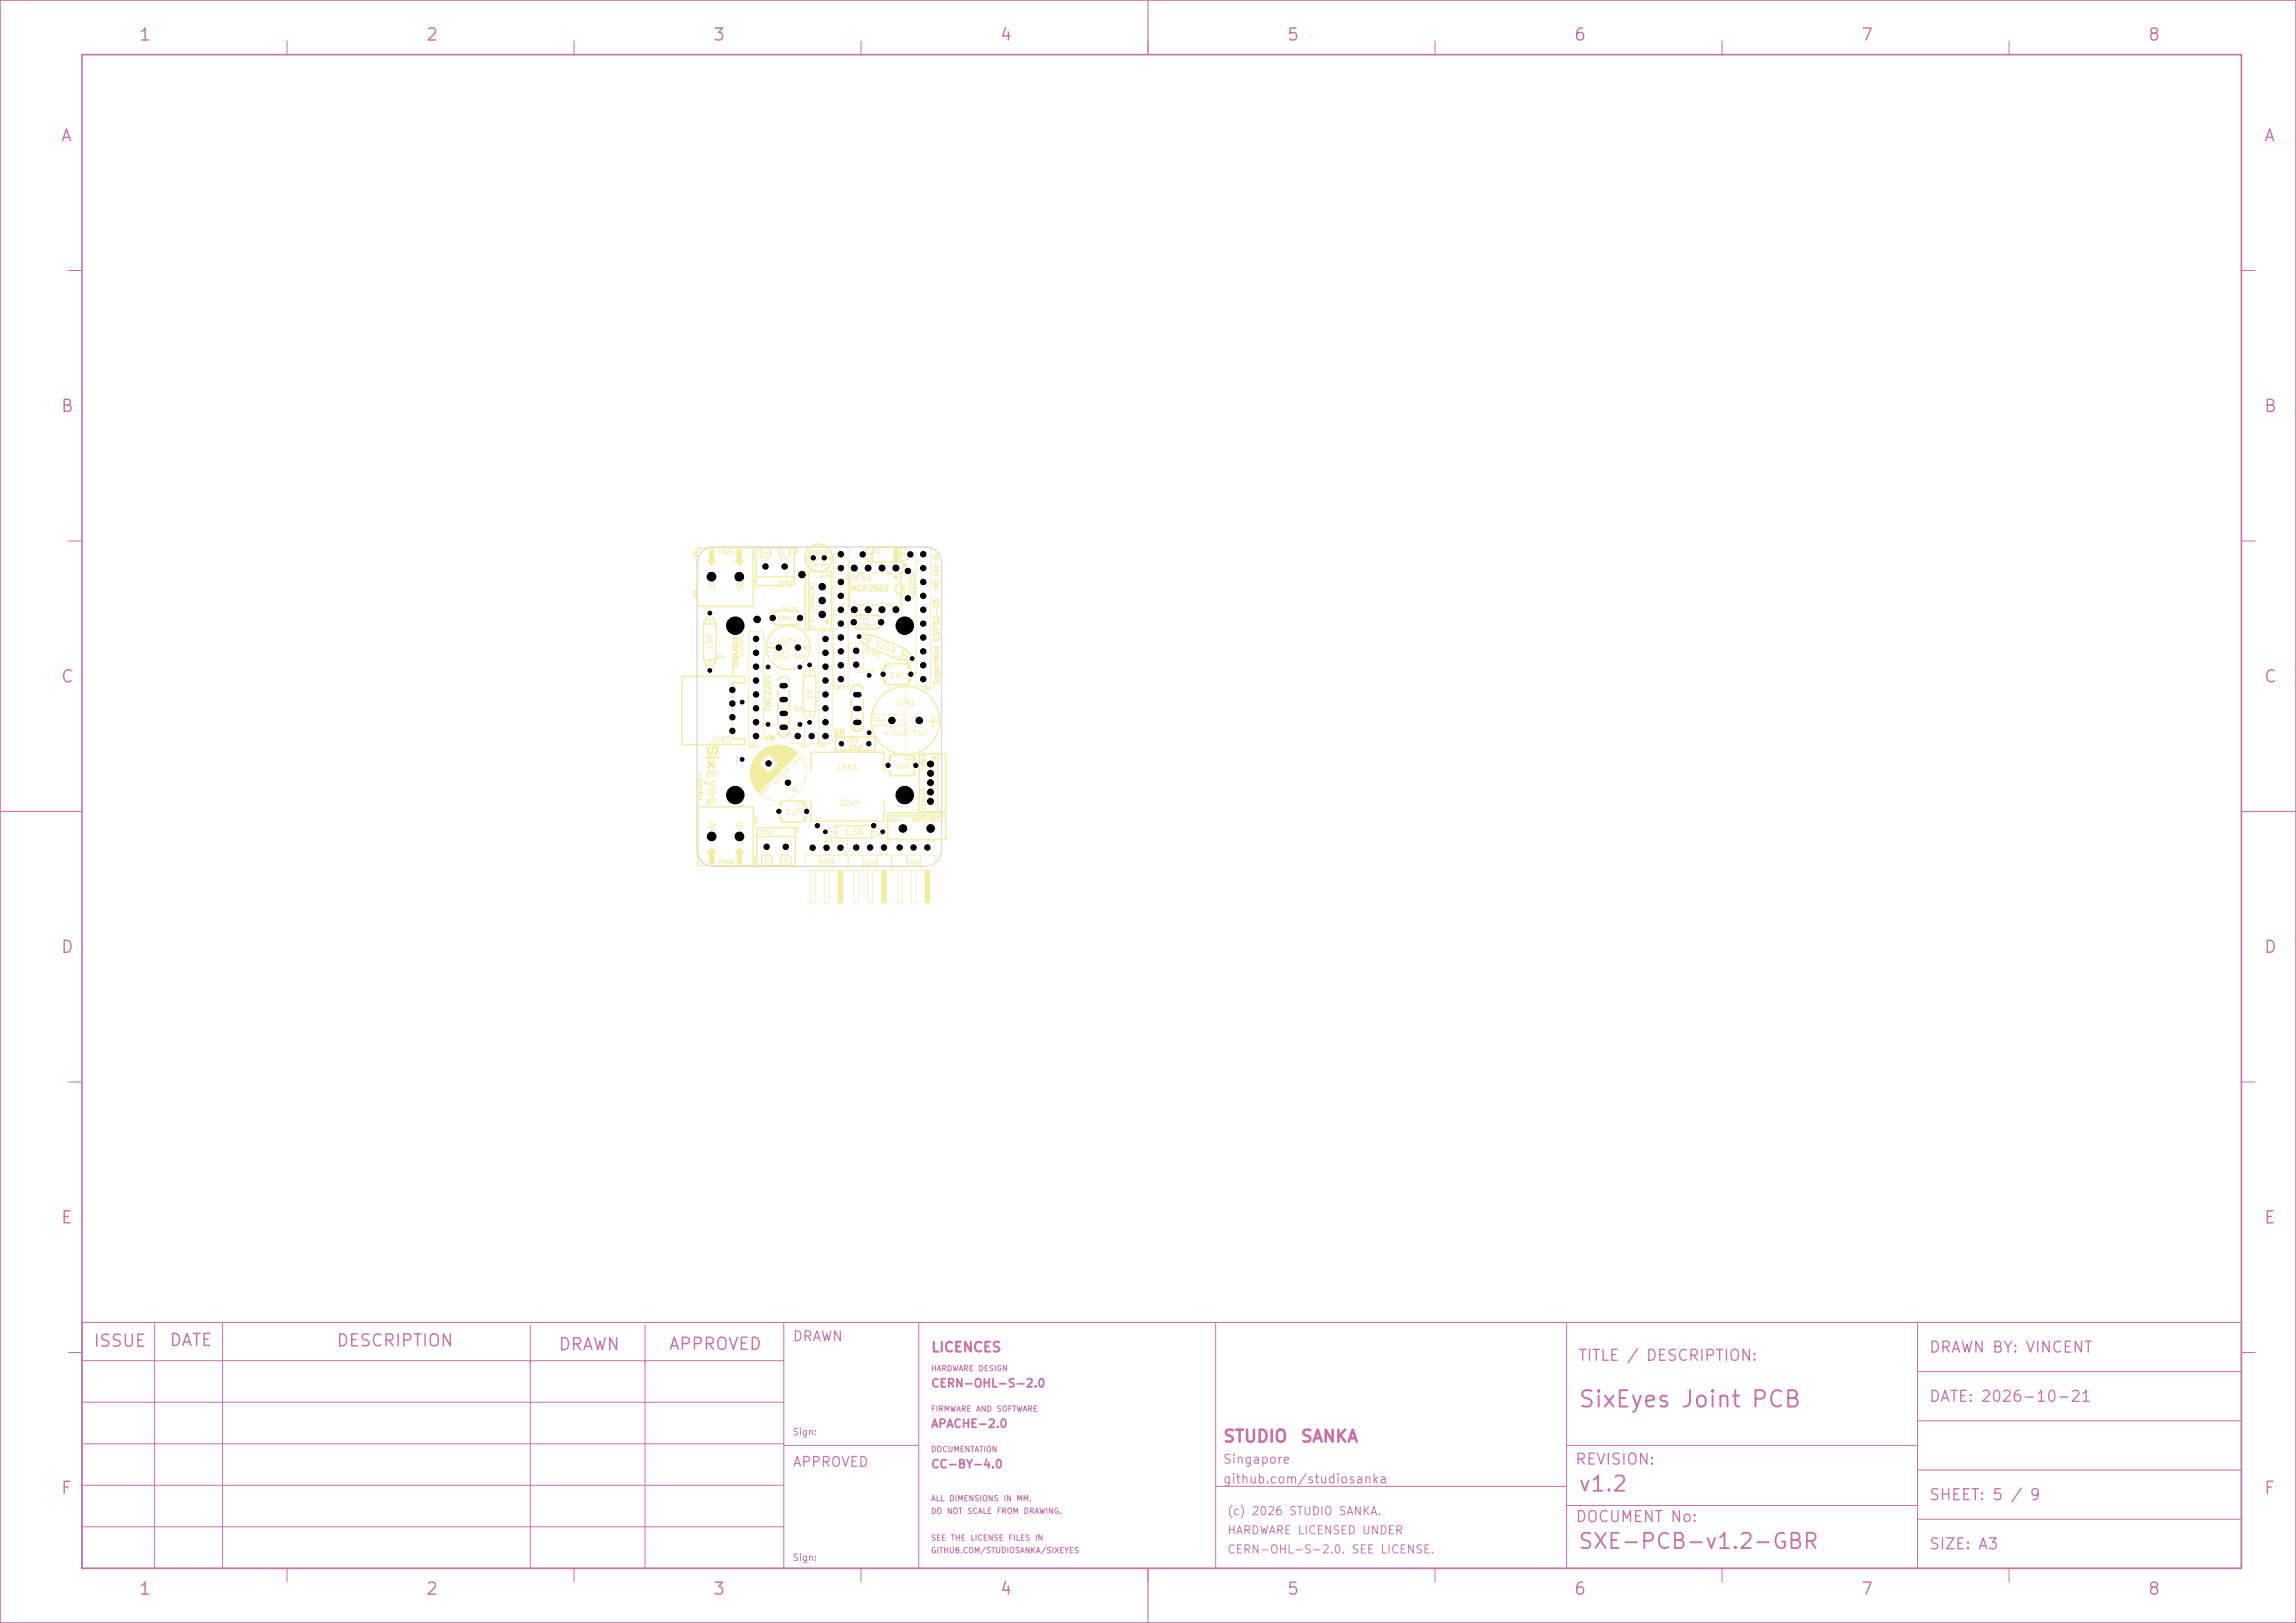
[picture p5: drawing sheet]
<svg xmlns="http://www.w3.org/2000/svg" width="420mm" height="297mm" viewBox="0 0 420 297" stroke-linecap="round" stroke-linejoin="round" font-family="sans-serif">
<defs><g id="words">
<text font-size="3" fill="#c872ab" x="288.6" y="258.3">SixEyes Joint PCB</text>
<g font-size="2.8" fill="#c872ab">
<text x="288.6" y="273.6">v1.2</text>
<text x="288.5" y="284.1">SXE-PCB-v1.2-GBR</text>
</g>
<g font-size="2.2" fill="#c872ab">
<text x="25.3" y="8">1</text>
<text x="77.8" y="8">2</text>
<text x="130.3" y="8">3</text>
<text x="182.8" y="8">4</text>
<text x="235.3" y="8">5</text>
<text x="287.8" y="8">6</text>
<text x="340.3" y="8">7</text>
<text x="392.8" y="8">8</text>
<text x="11" y="26.4">A</text>
<text x="414" y="26.4">A</text>
<text x="11" y="75.9">B</text>
<text x="414" y="75.9">B</text>
<text x="11" y="125.4">C</text>
<text x="414" y="125.4">C</text>
<text x="11" y="174.9">D</text>
<text x="414" y="174.9">D</text>
<text x="11" y="224.4">E</text>
<text x="414" y="224.4">E</text>
<text x="17" y="247">ISSUE</text>
<text x="30.8" y="246.9">DATE</text>
<text x="61.4" y="246.9">DESCRIPTION</text>
<text x="102" y="247.6">DRAWN</text>
<text x="122.2" y="247.6">APPROVED</text>
<text x="223.6" y="264.5">STUDIO</text>
<text x="237.8" y="264.5">SANKA</text>
<text x="11" y="273.9">F</text>
<text x="414" y="273.9">F</text>
<text x="25.3" y="292.4">1</text>
<text x="77.8" y="292.4">2</text>
<text x="130.3" y="292.4">3</text>
<text x="182.8" y="292.4">4</text>
<text x="235.3" y="292.4">5</text>
<text x="287.8" y="292.4">6</text>
<text x="340.3" y="292.4">7</text>
<text x="392.8" y="292.4">8</text>
</g>
<g font-size="2" fill="#c872ab">
<text x="288.6" y="249.5">TITLE / DESCRIPTION:</text>
<text x="352.8" y="248">DRAWN BY: VINCENT</text>
<text x="352.8" y="257">DATE: 2026-10-21</text>
<text x="288" y="268.5">REVISION:</text>
<text x="352.8" y="275">SHEET: 5 / 9</text>
<text x="288.1" y="279">DOCUMENT No:</text>
<text x="352.8" y="284">SIZE: A3</text>
</g>
<g font-size="1.8" fill="#c872ab">
<text x="144.9" y="245.9">DRAWN</text>
<text x="170.2" y="247.9">LICENCES</text>
<text x="144.9" y="268.9">APPROVED</text>
</g>
<g font-size="1.7" fill="#c872ab">
<text x="223.6" y="268.3">Singapore</text>
<text x="223.6" y="271.9">github.com/studiosanka</text>
</g>
<g font-size="1.5" fill="#c872ab">
<text x="170.2" y="254.2">CERN-OHL-S-2.0</text>
<text x="170.2" y="261.6">APACHE-2.0</text>
<text x="170.2" y="269">CC-BY-4.0</text>
<text x="224.4" y="277.6">(c) 2026 STUDIO SANKA.</text>
<text x="224.4" y="281.1">HARDWARE LICENSED UNDER</text>
<text x="224.4" y="284.6">CERN-OHL-S-2.0. SEE LICENSE.</text>
</g>
<g font-size="1.2" fill="#c872ab">
<text x="144.9" y="262.9">Sign:</text>
<text x="144.9" y="285.9">Sign:</text>
</g>
<g font-size="1" fill="#c872ab">
<text x="170.2" y="251.2">HARDWARE</text>
<text x="178.9" y="251.2">DESIGN</text>
<text x="170.2" y="258.6">FIRMWARE</text>
<text x="178.4" y="258.6">AND</text>
<text x="182.2" y="258.6">SOFTWARE</text>
<text x="170.2" y="266">DOCUMENTATION</text>
<text x="170.2" y="275">ALL</text>
<text x="173.5" y="275">DIMENSIONS</text>
<text x="183.4" y="275">IN</text>
<text x="185.8" y="275">MM.</text>
<text x="170.2" y="277.3">DO</text>
<text x="173.1" y="277.3">NOT</text>
<text x="176.8" y="277.3">SCALE</text>
<text x="182.2" y="277.3">FROM</text>
<text x="187.1" y="277.3">DRAWING.</text>
<text x="170.2" y="282.2">SEE</text>
<text x="170.2" y="284.5">GITHUB.COM/STUDIOSANKA/SIXEYES</text>
<text x="173.8" y="282.2">THE</text>
<text x="177.4" y="282.2">LICENSE</text>
<text x="184.4" y="282.2">FILES</text>
<text x="189.2" y="282.2">IN</text>
</g>
</g></defs>
<path d="M0 0h420v297h-420zM15 10h395v277h-395z" fill="none" stroke="#c872ab" stroke-width=".3"/>
<path d="M210 0v10M0 148.5h15M410 148.5h10M15 242h395v45h-395zM210 287v10" fill="none" stroke="#c872ab" stroke-width=".2"/>
<g fill="none" stroke="#c872ab" stroke-width=".18">
<path d="M52.5 7.5v2.5M105 7.5v2.5M157.5 7.5v2.5M210 7.5v2.5M262.5 7.5v2.5M315 7.5v2.5M367.5 7.5v2.5M12.5 49.5h2.5M410 49.5h2.5M12.5 99h2.5M410 99h2.5M12.5 148.5h2.5"/>
<path d="M410 148.5h2.5M12.5 198h2.5M410 198h2.5M12.5 247.5h2.5M15 249h128.4M15 256.6h128.4M28.3 242v45M40.7 242v45M97 242.5v44.5M118 242.5v44.5M143.4 242v45M168.1 242v45"/>
<path d="M222.4 242v45M286.6 242v45M350.7 251h59.3M350.7 242v45M410 247.5h2.5M15 264.2h128.4M15 271.8h128.4M15 279.4h128.4M143.4 264.5h24.7M222.4 272h64.2M286.5 275.5h64.2M286.6 264.5h64.1"/>
<path d="M350.7 260h59.3M350.7 269h59.3M350.7 278h59.3M52.5 287v2.5M105 287v2.5M157.5 287v2.5M210 287v2.5M262.5 287v2.5M315 287v2.5M367.5 287v2.5"/>
</g>
<g fill="#f2eda1">
<path d="M150.5 157.4l.1-.1 .4 .1-.4 .2 .4 .3-.2 .3-.4-.1 .4-.1-.3-.3z"/>
<path d="M151.7 157.3h.6l-.1 .3 .2 .2-.1 .4-.6-.1 .1-.1h.4v-.2l-.3-.1 .2-.2h-.3z"/>
<path d="M151.1 157.3h.1l.2 .6 .2-.6 .1 .1-.3 .8z"/>
<path d="M147.2 156.5h1v-.3l.1 .3h.7l.1-.3v.3h1.6v-.3l.1 .3h.8v-.3l.1 .3h1.5l.1-.3 .1 .3h.7l.1-.3v.3h1v2.8h-1v6h-1v-6h-1.5l-.1 6h-.9l.9-.1v-5.9h-.8v5.9h-.1v-5.9h-1.6v6h-.9v-6h.1v5.9h.7v-5.9h-1.7l-.1-.1h2.7l-.1-1.1 .3-.1 .1-.7 .1 .6-.3 .3v1h2.4v-2.6h.1v2.6h2.5v-2.6h-5v1.4h-.1v-1.4h-2.6v2.6h-.1z"/>
<path d="M158.6 157.5l.1-.1 .4 .1-.4 .2 .4 .3-.2 .3-.4-.1 .4-.1-.3-.3z"/>
<path d="M159.2 157.4l.1 .1 .2 .5 .2-.6 .1 .1-.3 .8z"/>
<path d="M166.2 157.4l.1 .1v.6l-.1 .2h-.2l-.1-.1 .3-.2z"/>
<path d="M166.6 157.5h.5l-.4 .2 .4 .3-.2 .3-.4-.1 .4-.1-.3-.3z"/>
<path d="M167.2 157.4l.1 .1 .2 .5 .2-.6 .1 .1-.3 .8z"/>
<path d="M155.2 156.5l.9-.1 .1-.3v.3h.8v-.3l.1 .3h1.6v-.3l.1 .3h.7l.1-.3v.3h1.6v-.2l.1 .2h.8v-.2l.1 .2h1.9v-.3l.1 .3h.7l.1-.3v.3h1.6v-.3l.1 .3h.8l.1-.3v.3h1.6v-.2l.1 .2h.7l.1-.2v.2h.9l.1 2.9h-1v6l-1-.1v-5.9h-1.5l-.1 6-.9-.1h.9v-5.9h-.8v5.9h-.1v-5.9h-1.6v5.9l-.9 .1v-6h.1v5.9h.7v-5.9h-1.8h-.9v6l-1-.1v-5.9h-1.6v6l-.9-.1h.8v-5.9h-.7v5.9h-.1v-5.9h-1.6v5.9l-.9 .1-.1-6h.1v5.9h.8v-5.9h-1.8v-.1h2.6v-1l.4-.1 .1-.7v.6l-.1 .3h-.3v.9h2.5v-.9h-.6l.6-.1v-.3l-.3 .3h-.2l.4-.5-.4-.1 .1-.2 .4 .1v-1h.1v2.7h7.8v-.9h-.4v-.1h.5v1h2.6v-2.7h-2.6v1.7h-.5h.2v-.5l-.2 .1v-.1l.3-.3 .1 .8v-1.7h-2.4v2.7h-.1v-2.7h-2.6v2.7h-.2v-2.7h-5.1v1.7h-.1v-1.7h-2.5v2.7h-.1z"/>
<path d="M131.6 157.2l.1 .1v.6l-.1 .2h-.3v-.1l.3-.2z"/>
<path d="M133.6 157.3h.4v.3l-.3 .4h.3v.1h-.5l.4-.6-.1-.1h-.3z"/>
<path d="M132.6 157.2l.2 .1 .1 .4 .1-.3 .1 .3 .2-.4 .1-.1-.2 .9-.2-.3-.1 .3h-.1z"/>
<path d="M132 157.2h.3l.2 .2-.1 .3-.3 .1-.1 .3-.1-.5h.4l.1-.1-.3-.1v.2h-.2z"/>
<path d="M129.2 156.1l1-1 1 1h-1h.5v2h-1v-2z"/>
<path d="M134.3 156.1l1-1 1 1h-.5v2h-1v-2h.5z"/>
<path d="M134.8 151.1h.9l-.8 .1z"/>
<path d="M134.8 150.7a.66 .66 0 0 1 1.1 .1 .66 .66 0 0 1-.5 .9 .66 .66 0 0 1-.8-.7h.2a.51 .51 0 0 0 .7 .6 .51 .51 0 0 0 .2-.8 .51 .51 0 0 0-.9 .1l-.2 .1z"/>
<path d="M130.1 150.7h.1l.1 .3 .3 .1-.3 .1-.1 .4-.1-.4-.4-.1 .4-.1z"/>
<path d="M129.8 150.6a.66 .66 0 0 1 1 .2 .66 .66 0 0 1-.5 .9 .66 .66 0 0 1-.8-.7h.2a.51 .51 0 0 0 .7 .6 .51 .51 0 0 0 .2-.8 .51 .51 0 0 0-.9 .1l-.2 .1z"/>
<path d="M140 156.8l.1 .1v.9h.4l.1 .1h-.6z"/>
<path d="M143.4 156.9l.1 .1v.4h.4v-.4l.2-.1v1.1h-.2v-.5h-.4v.5h-.1z"/>
<path d="M139.1 151.8l.2 .1v.5l-.2 .3h-.2l-.1-.1 .3-.2z"/>
<path d="M139.5 151.9l.3-.1 .2 .1-.1 .1a.26 .26 0 0 0-.3 .3 .26 .26 0 0 0 .3 .2l.1 .1-.2 .1-.3-.1z"/>
<path d="M141.2 151.8l.1 .1v.7h.2v.1h-.5l.2-.1v-.5h-.2z"/>
<path d="M140.2 151.8l.4 .5v-.4l.2-.1v.9l-.4-.5v.5h-.2z"/>
<path d="M127.5 147.6h10.4v2l.5-.2 .1 .1v1l-.6-.1v6.4l.5-.2v-3.6h7v-.9h.4v-.5h-.2v.5h-.2v-.5h-6.8v1.4h-.2v-1.6h7.6l.1 .9-.5 .1v6l-18 .1-.1-.3h11.7v-1.3h.2v1.3h1.6v-1.3l-.3-.3h-.9l-.4 .3h-.2l.5-.6h1l.6 .5v1.4h1.4v-1.3h.2v1.3h1.6v-1.3l-.3-.3h-.9l-.4 .3h-.2l.5-.6h1l.6 .6v1.3h.6v-5h-6.8v5h-.2v-.4l-.2-.1v.5h-.5v-1.2h.2v.3l.4 .1v-.5l-.6 .1v-7.2h.2v.3l.4 .2v-.6l-.6 .1v-2h-9.9v10.4h-.3z"/>
<path d="M153.7 153.8h1.3l.1 1.4-.2-.1v-1.2z"/>
<path d="M161.7 153.8h1.3v1.4l-.1-1.3h-1.2z"/>
<path d="M169.6 153.8h1.3l.1 1.3h-.1v-1.2z"/>
<path d="M152 153.3h.1v.7h.2v.1h-.5l.2-.1v-.5h-.2z"/>
<path d="M151.1 153.3l.5 .1v.2l-.1 .2 .1 .3-.3-.3-.1 .3h-.1l-.1-.5h.5l-.1-.2h-.2v.2h-.2z"/>
<path d="M162.6 149.6l.4 .1 .2 .4-.2 .4h-.3l-.1-.1a.31 .31 0 0 0 .4-.2 .31 .31 0 0 0-.2-.4v.6h-.2z"/>
<path d="M163.4 149.6h.3l.2 .2 .1 .5-.2 .2h-.4v-.1l.4-.1v-.1l-.3-.1v.3h-.1v-.4l.4-.1-.3-.1v.2h-.1z"/>
<path d="M164.1 149.6h.2v.3l.4-.3-.3 .4 .3 .4h-.2l-.2-.3-.2 .4z"/>
<path d="M167.8 149.5h.3l.2 .2v.5l-.2 .2h-.3l-.1-.2h.5l-.1-.2h-.2v.2h-.2v-.3l.4-.1-.2-.1v.2h-.2z"/>
<path d="M169.5 149.5h.1v.7l.2 .1-.1 .1-.5-.1 .2-.1v-.4h-.2z"/>
<path d="M170.8 149.6h.4l-.4 .2h.2l.2 .2v.2l-.2 .2-.4-.2v-.2h.2l.1 .2h.2l-.1-.3-.4 .1z"/>
<path d="M171.5 149.6l.3-.1 .1 .3v.4l-.2 .2-.3-.1v-.4h.1l.1 .3a.37 .37 0 0 0 .1-.5l-.3 .2z"/>
<path d="M168.5 149.5l.5 .1 .1 .3-.2 .1 .1 .4-.3-.3-.1 .3h-.1v-.5l.4-.1v-.1h-.2v.2h-.2z"/>
<path d="M166.9 149.5l.3 .4 .2-.4h.1v.9l-.1-.1v-.4l-.2 .3-.1-.3-.1 .4-.1 .1z"/>
<path d="M170 149.6l.3-.1 .2 .2v.4l-.1 .3-.4-.1-.1-.4h.2l.1 .3a.37 .37 0 0 0 0-.5l-.3 .2z"/>
<path d="M165.1 149.6l.1 .1v.7h-.2v-.5h-.2z"/>
<path d="M162.3 148.7h10.8v5h-10.8v-.2h10.6v-4.1h-10.4v4.1h-.2v-4.3h10.6v-.3h-10.4v.3h-.2z"/>
<path d="M151.4 151.7l1.6-.8h6.2v.3h-6.1v2h6.2v-1.7l.3 .2v.4l1.1 .1-.1 .1h-1v.9l1.3-.6 .2 .2-1.6 .7h-6.6l-1.6-.7 .2-.1 1.3 .5v-.9l-1-.1 .1-.1h.9v-.8l-1.3 .5z"/>
<path d="M155 151.7l.2 .1v.9h.2v.1h-.7l.3-.1v-.7l-.2 .1-.1-.1z"/>
<path d="M156.2 151.7l.6 .1h-.5v.3h.3l.3 .2v.3l-.3 .2-.5-.1 .1-.1 .4 .1 .1-.1-.1-.4-.4 .1z"/>
<path d="M157.2 151.7l.1 .1v.3l.6-.4-.4 .5 .3 .6-.4-.5-.1 .5h-.1z"/>
<path d="M160.4 151.4l.7 .2-.2 .2-.6-.3z"/>
<path d="M142.3 149.2h.2l.3 .6v-.5h.2v1h4v-1l.2 .1v.5l.3-.7 .3-.1-.7 1.4h-4.2z"/>
<path d="M148.2 146.6l.2 .1v3.4h13.2v-3.4l.1-.1 .1 .1v3.6l-.1 .1h-13.4l-.1-.2z"/>
<path d="M144.1 148l.2 .1v.9h.2v.1h-.7l.3-.1v-.7l-.2 .1-.1-.1z"/>
<path d="M144.8 148.4h.2l.1 .6 .1-.1v-.5h.2v.7h-.5z"/>
<path d="M145.7 148l.6 .1h-.4v.4l.3 .1h-.3l-.1 .5z"/>
<path d="M168.4 147.6l.5 .2 .4-.2-.3 .3 .3 .3-.4-.2-.5 .2 .3-.3z"/>
<path d="M168.4 147.3h.8v-.3h.1v.5h-.8z"/>
<path d="M168.4 146.6l.5 .1v-.2h-.2l.3-.2 .3 .2h-.2l-.1 .4-.6-.2z"/>
<path d="M168.5 145.7l.6-.1 .2 .3-.2 .2-.3 .1-.3-.2-.1-.1h.2a.37 .37 0 0 0 .6 0 .37 .37 0 0 0-.6 0h-.2z"/>
<path d="M168.4 145.1h.8l.1-.2v.5l-.1 .1v-.2h-.5v.2z"/>
<path d="M168.4 144.3l.3 .3v-.2h.2v.2h.2v-.2h-.4l.1-.2h.3l.2 .4-.2 .2-.5-.1-.2-.2z"/>
<path d="M168.4 140.2h.7l.2 .4-.2 .2h-.6l-.1-.1 .7-.1 .1-.1-.7-.1z"/>
<path d="M168.5 139.5h.7l.1 .5h-.9v-.3h.2v.2h.2v-.2l.4 .2-.1-.3-.7 .1z"/>
<path d="M168.4 138.7l.4 .3 .5-.3v.1l-.4 .3h.4v.1l-.9 .1v-.2h.3z"/>
<path d="M170.6 138.4a.4 .4 0 0 1 .6 0 .4 .4 0 0 1-.2 .6 .4 .4 0 0 1-.5-.4h.4h-.4z"/>
<path d="M168.1 137.8l5 .1v10.7l-4.9 .1-.2-.2v-.1h4.9v-10.3h-1.2v10.3h-.2v-10.3h-2.2v.4l-.1-.2h-.5v.3l-.3-.4h.8v-.1h-.9v10.3h-.3l.1-7.9a.69 .69 0 0 0-.1-.9z"/>
<path d="M139.2 144.9h.2a.18 .18 0 0 0-.1 .2 .18 .18 0 0 0 .3 .1h.1l-.1 .2-.3-.1-.2-.2z"/>
<path d="M139.5 144.6h.4l.2 .2-.1 .2h-.3l-.2-.3 .3 .3 .1-.2-.2-.2-.2 .1z"/>
<path d="M144.9 144.1l.1-.1 .3 .3 .4-.3 .1 .2-.3 .3 .3 .4h-.2l-.3-.3-.4 .3v-.1l.3-.3z"/>
<path d="M139.8 144.3l.4 .3 .1-.1-.3-.3 .1-.1 .3 .3v.2l-.3 .1z"/>
<path d="M140.1 144l.3-.2v.1l.3 .4z"/>
<path d="M140.5 143.6l.4 .3 .2-.1-.2 .3-.2-.3-.2 .1z"/>
<path d="M141.4 142.8l.6 .5 .2-.1-.3 .4-.1-.1 .1-.1-.4-.3-.1 .1z"/>
<path d="M141.9 142.3l.2-.1 .3 .2 .2 .2v.3l-.3 .1-.2-.1-.3-.4h.2a.35 .35 0 0 0 .5 .3 .38 .38 0 0 0-.3-.4 .38 .38 0 0 0-.4 .1z"/>
<path d="M142.4 141.8l.2-.1 .3 .2 .2 .2v.3l-.3 .1-.2-.1-.3-.4h.2a.35 .35 0 0 0 .5 .3v-.1a.38 .38 0 0 0-.3-.3 .38 .38 0 0 0-.4 .1z"/>
<path d="M142.9 141.3l.2-.1 .3 .2 .2 .2v.3l-.3 .1-.2-.1-.3-.4h.2a.35 .35 0 0 0 .5 .3v-.1a.38 .38 0 0 0-.2-.3 .38 .38 0 0 0-.5 .1z"/>
<path d="M143.5 141.1l.4 .3 .1-.1-.3-.3 .1-.1 .4 .4-.3 .2z"/>
<path d="M143.8 140.4l.3-.2-.2 .3 .2 .2 .2-.2-.1 .2 .2 .4z"/>
<path d="M144.8 139.5l.5 .4h.3l-.4 .4-.1-.1 .1-.2-.3-.3-.1 .2z"/>
<path d="M145.4 138.9h.1l-.1 .4 .2-.2 .4 .2-.2 .3h-.2l-.3-.3h.2l.2 .2 .2-.1-.2-.2-.4 .1z"/>
<path d="M145.6 138.7l.6 .2-.3-.5 .1-.1 .4 .8z"/>
<path d="M138.9 137.7a5.1 5.1 0 0 1 5.5-1 5.1 5.1 0 0 1 3.1 4.8 5 5 0 0 1-3.7 5h3.3l.7 1.3h-.3l-.3-.7v.5h-.2v-.9h-4v.9h-.2v-.5l-.3 .7h-.2l.5-1.2a5.1 5.1 0 0 1-4.1-1.5h.1a5.1 5.1 0 0 0 7.1 0 5.1 5.1 0 0 0 .1-7.2l-7.2 7.2a1.17 1.17 0 0 1-.8-.8 5.2 5.2 0 0 1-.5-4.6h1.4l1.7 1.7 1.7-1.7-1.7-1.7-1.7 1.7h-1.4l.5-1z"/>
<path d="M146 146.9h.2l.2 .1a.18 .18 0 0 0-.3 .1 .18 .18 0 0 0 .2 .2l.1 .1-.2 .1-.2-.1z"/>
<path d="M146.5 146.9h.3v.3l-.2 .2h.2v.1h-.4l.3-.4z"/>
<path d="M153.7 146.4l.4-.1 .2 .1v.4l-.5 .5h.5v.1h-.7l.6-.8-.1-.2-.5 .1z"/>
<path d="M154.6 146.4l.4-.1 .2 .1v.4l-.4 .5h.4l.1 .1h-.8l.6-.8-.1-.2-.4 .1z"/>
<path d="M155.6 146.6l.1 .1 .1 .6 .2-.1v-.5h.1v.7h-.5z"/>
<path d="M156.5 146.3l.1 .1v.4h.4v-.4l.2-.1v1.1h-.2v-.5h-.4v.5h-.1z"/>
<path d="M127.6 146.4h.2v1h-.2z"/>
<path d="M129.4 146.2h.5l-.4-.1 .4-.1v.4h-.2l-.1 .3 .1 .2h.5h-.3h.3h-.3l.4-.1h-.4h.4l-.4-.1h.4h-.4h.4h-.4l.4-.2h-.4h.4l-.3-.1h.4h-.4l.9-.1h-.9h.9h-.9h.9l-.8-.1h.7h-.7l.7-.1h-.7h.6h-.5l.4-.1h-.3l.4 .1 .3 .4-.1 .6-.5 .2 .3-.1h-.3h.4h-.4l.4-.1h-.4h.4l-.4-.1h.5h-.5l.5-.1h-.4h.4h-.3l.3-.1h-.3h.3l-.3-.1h.4h-.4h.4l-.4-.1h.4l-.4-.1h.4h-.4l.4-.1h-.4h.3h-.5l-.3 .8-.3 .2-.2-.1h.3h-.4l.5-.1h-.6h.7l-.7-.1h.7h-.8h.9l-.9-.1h.9h-.9h.9h-.9l.4-.1h-.4h.4h-.4l.4-.1h-.4h.4h-.4l.3-.1h-.3h.3h-.3l.3-.1h-.3h.3l-.3-.1h.4h-.4h.4l-.4-.1h.4h-.4h.6l-.5-.1h.5h-.6l.6-.1z"/>
<path d="M127.7 145.7l.4-.1 .2 .1 .1 .7h-.8v-.4h.2l.2 .2 .2-.2-.2-.2-.4 .2z"/>
<path d="M129.5 144.4h1.2h-1.2l.2-.1h.9h-.8l.3-.1 .7 .3 .1 .6-.3 .6-.6 .1h.3l-.3-.1h.5h-.5h.6l-.6-.1h.6h-.6h.7l-.7-.1h.7h-.7h.8h-.8l.2-.1h-.2h.2l-.2-.1h.2h-.2h.2l-.2-.1h.2l-.2-.1h.2h-.2h.2h-.2h.2l-.2-.1h.3v.4h.5h-.5l.6-.1h-.5h.5h-.5l.5-.2h-.4h.4h-.4l.4-.1h-.4h.4l-.4-.1h.4h-.4h.4l-.4-.1h.4h-.4h.4l-.5-.1h.5h-.5h.5l-.6-.1v.4h-.3l.2-.1h-.2h.2l-.2-.1h.2h-.2h.2l-.2-.1h.2h-.2h.2l-.3-.1h.9h-.9l-.2 .3 .1 .4-.1 .4-.1-.1h.1h-.2l.2-.1h-.2h.2h-.3l.4-.1h-.4h.4h-.5l.5-.1h-.5h.5l-.5-.1h.4l-.4-.1h.4h-.4h.4l-.4-.1 .4-.1h-.4l.4-.1h-.4h.4l-.3-.1h.4h-.4h.4l-.4-.1h.5h-.5h.3l-.3-.1h1.4h-1.3z"/>
<path d="M127.6 144.9h1.1v.2h-.5l.2 .2v.3l-.3-.3-.5 .4a.4 .4 0 0 1 .3-.5l-.3-.1z"/>
<path d="M127.6 144h.8l-.1 .7-.7 .1v-.2h.5l.1-.2-.1-.2h-.5z"/>
<path d="M128.6 142.7h.5l.1 .3 .3 .2h1.1h-1h1.2l-.9-.1h1h-1l.2-.1 .8 .1-.7-.1h.7h-.8h.8h-.7l.7-.1h-.5h.5l-.4-.1h.4h-.3h.3h-.2l.2-.2v.5l-.7 .3 .7 .3 .1 .5-.4-.1 .3-.1h-.5h.5l-.6-.1h.6h-.7h.7l-.9-.1h.9h-1h1h-1.1l1.1-.1h-1.3h1.2h-1.2h-.1l1.2-.1-1.2 .1-.2-.1h1.2h-1.2l-.1-.1h1.2l-1.4-.1h1.2h-1.3h1.4l-1.4-.1h1.5h-1.6h1.7h-1.7l.7-.1h-.7h.6l-.6-.1h.5h-.6h.5l-.5-.1h.4h-.4l.4-.1h-.4l.4-.1-.4 .1 .3-.1-.4-.1h.4z"/>
<path d="M127.7 143.2l.3-.1 .3 .1 .1 .7h-.8v-.4l.4 .2 .2-.2-.2-.2-.4 .2z"/>
<path d="M127.7 142.5l.2-.1v.5l.1-.4 .3-.1 .1 .4a.16 .16 0 0 1-.1 .3 .14 .14 0 0 1-.1-.2v-.3l-.2 .4h-.3l-.1-.2z"/>
<path d="M129.3 140.9h1.7v.2l.1-.2v.4l.1-.3v.3l.1-.3 .1 1.4h-.5h.4h-.4l.4-.1h-.4h.4h-.4l.4-.1h-.2l.2-.1h-.2h.2l-.3-.2 .3 .1-.2-.1h.2v-.2l-.1 .2v-.2l-.2 .1-.1-.1h.4l-.4-.1 .4-.1-.4-.1h.4h-.6l-.2 .1 .1 .8h-.5l.4-.1h-.4h.4h-.4l.4-.1h-.4h.4l-.4-.1h.4h-.4h.4l-.4-.1h.4l-.4-.1h.4l-.4-.1h.4h-.4l.4-.1h-.4h.4l-.4-.1h.4l-.4-.1h.4h-.8v1h-.4h.4l-.4-.1h.4h-.4h.4h-.4l.4-.1h-.4h.4h-.4l.4-.1h-.4h.4h-.4l.4-.1h-.4h.4l-.4-.1h.4h-.4h.4l-.4-.1h.4h-.4h.4l-.4-.1h.4h-.4h.4h-.4l.4-.1h-.4l.4-.1h-.4h.4h-.4l.4-.1h-.4h1.7l-1.7-.1h2h-2h1.7h-1.7l.1-.1 1.8 .1-1.9-.1h1.8h-1.8l1.7-.1h-1.7h1.7l-1.7-.1h.1h1.6z"/>
<path d="M127.7 141.8l.2 .1 .3-.1-.1 .1 .2 .2-.6-.2z"/>
<path d="M162.3 140.7l.2 .1 .3 .6v-.5h.2v.9h4v-.9h.2v.5l.3-.6 .2-.1-.6 1.4h-4.2z"/>
<path d="M127.8 141.4h.6l-.4 .3-.2-.2 .3 .1v-.1h-.3z"/>
<path d="M148.2 137.5h13.5l.1 .1v3.6l-.1 .1-.1-.1v-3.4h-13.2v3.4l-.1 .1-.1-.1z"/>
<path d="M153.4 139.8h.1v1h.4l.1 .1h-.6z"/>
<path d="M154.2 139.8h.4l.3 .2-.1 .3 .1 .4-.2 .2h-.5l.6-.3-.1-.2h-.4v.4h-.1v-.5h.4l.1-.2-.1-.1-.3-.1v.4h-.1z"/>
<path d="M156.4 139.8h.2v1h.2v.1h-.7l.3-.1v-.7l-.2 .1-.1-.1z"/>
<path d="M155.2 139.8h.1v.4l.6-.4-.4 .5 .4 .6-.5-.5-.1 .5h-.1z"/>
<path d="M129.3 139.4l.3-.3 .5 .5 .5-.5 .4 .3-.3 .3a.24 .24 0 0 0-.3 .2 .24 .24 0 0 0 .3 .3l.3 .2-.4 .3-.5-.5-.5 .5-.3-.3 .5-.5z"/>
<path d="M164.2 139.5l.2 .1v.9h.2v.1h-.7l.3-.1v-.7l-.2 .1-.1-.1z"/>
<path d="M164.9 139.9h.2l.1 .6 .1-.1v-.5h.2v.7h-.5z"/>
<path d="M165.8 139.5l.6 .1h-.4v.4l.3 .1h-.3l-.1 .5z"/>
<path d="M163.7 133.6l.4-.1 .2 .4-.1 .5-.2 .2-.3-.1-.1-.6h.1l.2 .6a.44 .44 0 0 0 .2-.5 .44 .44 0 0 0-.3-.3l-.1 .2h-.1z"/>
<path d="M164.6 133.9h.1l.1 .6 .2-.1v-.5h.1v.7l-.5-.1z"/>
<path d="M162.6 133.5h.8l-.5 1.1 .3-1z"/>
<path d="M161.9 133.5h.1l-.2 .7h.3l.1-.4 .1 .4h.1l-.2 .4-.1-.3-.4-.1z"/>
<path d="M167.1 133.5h.6l-.5 .1v.3h.3l.2 .2v.3l-.2 .2-.5-.1h.5l.1-.2-.1-.3-.5 .1z"/>
<path d="M168.1 133.6l.4-.1 .2 .4-.1 .5-.2 .2-.3-.1-.1-.6h.1l.2 .6a.44 .44 0 0 0 .3-.5 .44 .44 0 0 0-.4-.3l-.1 .2h-.1z"/>
<path d="M168.9 133.5l.3 .8 .3-.8h.1l-.4 1.1z"/>
<path d="M169.7 132l.8-.1v-.7l.2-.1 .1 .8h.7l.1 .1-.8 .1v.8l-.2 .1-.1-.9h-.7z"/>
<path d="M166.9 128h.1v1h.3v.1h-.7l.3-.1v-.7l-.2 .1-.1-.1z"/>
<path d="M155.2 136.3h.6l-.1 .3 .2 .2-.2 .3-.3 .1-.2-.1 .1-.2h.4l-.1-.1-.2-.2 .1-.2h-.3z"/>
<path d="M156 136.3h.6l-.2 .3 .2 .2-.1 .3h-.6l.1-.2h.4v-.1l-.3-.2 .2-.2h-.3z"/>
<path d="M156.7 136.5l.5 .1v.6l-.2-.1v-.4l-.1 .4h-.2z"/>
<path d="M157.4 136.3h.5l-.3 .1v.2l.2 .1-.2 .1-.1 .4-.1-.1z"/>
<path d="M155.1 135.2l.3-.2 .2 .2-.1 .1a.25 .25 0 0 0-.3 .2 .25 .25 0 0 0 .3 .2l.1 .1-.2 .1-.3-.1z"/>
<path d="M156.6 135.1h.2v.7h.2l-.1 .1h-.5l.2-.1v-.5h-.2z"/>
<path d="M155.8 135.1h.5l-.4 .1v.2l.3 .1-.3 .1v.3z"/>
<path d="M164.2 128.1l.4-.1 .2 .1-.1 .1a.36 .36 0 0 0-.5 .4 .36 .36 0 0 0 .5 .3l.1 .1-.2 .1-.4-.1-.1-.5z"/>
<path d="M165.1 128l.2 .1-.1 1z"/>
<path d="M152.7 134.8l7.3-.1-.6-1.6v-.3h.2a6.1 6.1 0 0 0 6 5.2v-3.9v.5h-.1l.1-1.8h-2.2h2.2v-.3l-.4 .3 .4-.4v-.9l-1.3 1.3h-.1l1.4-1.4v-.6h-.4l-1 1.1v-.2l.9-.9h-.9l-.3 .3 .2-.3h-1.9l-.8 .9h.4l.1 .2-.8 .1-.8 .8h.9l.9-1v.2l-.8 .8h.9l.2-.3-.1 .3h.6h-3.5l-.1-.3h.3v.3h.6l.8-.8h-.9l-.5 .5h-.3v-.9l.2-.1 .1 .9 .5-.7h1.1l.9-.9h-.9l-.8 .9h-.2l.9-.9h-.9l-.7 .7h-.2v-.1h.2l.6-.6h-.5l-.1 .6h-.2l.1-.7h6.2v-2.7h.1l.5 .8 .1-.8v1.1h-.1l-.4-.7-.1 .7v4.4h.4l-.4 .1v.4h.2l-.2 .1v3.9h.2a6.1 6.1 0 0 0 5.9-6.3 6.1 6.1 0 0 0-6.1-6v2.3h-.1v-2.3h-.2a6.1 6.1 0 0 0-5.8 5h-.2v-.1a6.4 6.4 0 0 1 10.7-3.4 6.4 6.4 0 0 1-3 10.8l.6 1.4h-.2l-.3-.7v.5h-.2v-.9h-4v.9h-.2v-.5l-.3 .7h-.2l.5-1.3 1.4-.1a6.3 6.3 0 0 1-4.1-3v2.3l-.1 .2h-7.2l-.1-.3h7.2v-2.2h-7v2.2h-.2z"/>
<path d="M165.6 138.5h.2l.1 .1a.18 .18 0 0 0-.3 .1 .18 .18 0 0 0 .2 .2l.1 .1-.1 .1-.3-.1z"/>
<path d="M166.1 138.5h.2l.1 .1a.18 .18 0 0 0-.3 .1 .18 .18 0 0 0 .2 .2l.1 .1-.1 .1-.3-.2z"/>
<path d="M166.5 138.6l.3-.1 .1 .6h-.4l.1-.1z"/>
<path d="M129.3 138.4h1.6v.5h-1.6z"/>
<path d="M131.2 138.4h.3v.5h-.3z"/>
<path d="M129.5 136.6l.6-.1-.1 .4a.44 .44 0 0 0-.3 .4 .44 .44 0 0 0 .3 .4l.2-.5a.69 .69 0 0 1 .8-.7 .69 .69 0 0 1 .5 1 .76 .76 0 0 1-.8 .7v-.4a.39 .39 0 0 0 .4-.4 .39 .39 0 0 0-.4-.4l-.1 .2a.72 .72 0 0 1-.3 .9 .72 .72 0 0 1-.9-.2l-.1-.7z"/>
<path d="M137.1 136.3h.1v.4l-.3 .2z"/>
<path d="M137.3 136.3l.4 .1-.1 .5-.3-.1 .3-.2-.2-.2v.4h-.1z"/>
<path d="M138.3 136.3h.4v.3l-.2 .2h.2v.1h-.4l.3-.4z"/>
<path d="M137.8 136.3h.4v.6l-.2-.2-.1 .2h-.1v-.4h.3l-.2-.1v.1h-.1z"/>
<path d="M146.5 136.2l.1 .5-.3 .1z"/>
<path d="M146.7 136.2h.2l.2 .2-.1 .4h-.3l.3-.2-.2-.3v.4h-.1z"/>
<path d="M147.2 136.2l.4 .1v.5l-.2-.2-.1 .2h-.1v-.3l.3-.1-.2-.1v.2h-.1z"/>
<path d="M147.8 136.2h.1v.3l.1-.1 .1 .2-.1 .2-.3-.2z"/>
<path d="M149.7 136.2l.1 .4-.3 .2z"/>
<path d="M149.9 136.2h.2l.2 .1-.1 .5-.3-.1 .3-.2-.2-.2v.4h-.1z"/>
<path d="M150.9 136.3l.2-.1 .2 .6h-.4l.1-.1z"/>
<path d="M150.4 136.2h.4v.6l-.2-.2-.1 .2h-.1v-.4h.3l-.2-.1v.1h-.1z"/>
<path d="M124.7 123.7h11.7l-.1 1.3h-2.2v.5h-.3l.1-.7h2.2v-.9h-11.2v12.2h11.2v-.8h-2.2l-.1-.8h.3v.6h2.2v1.3l-11.6-.1z"/>
<path d="M136.9 115.6h2.8v19.2l-.1-1.3h-1.4l1.4-.1v-17.7h-2.6v20.3h1.3v.1l-1.4-.1z"/>
<path d="M142.2 126.3h.3v1.1a.85 .85 0 0 0 0 1.3v1.2a.85 .85 0 0 0 0 1.3v1.2a.89 .89 0 0 0 0 1.4 .9 .9 0 0 0 .9 .8 .9 .9 0 0 0 .8-.8l.3-.6v.1h2.7v2.8l-2.7-.1h2.6v-2.6h-2.5v2.6h-.1v-2.1a1.2 1.2 0 0 1-1.2 1 1.2 1.2 0 0 1-1.1-1.2z"/>
<path d="M149.6 115.6h2.8l-.1 17.9h-1.4l1.4-.1v-17.7h-2.6v19h.2v1.3h2.3l.1-.9v1h-3.9l1.2-.1z"/>
<path d="M130.4 134.8h.1v.8l-.1 .3h-.3l-.1-.1 .4-.2z"/>
<path d="M130.9 134.8h.5l.2 .6-.2 .5h-.5v-.1a.43 .43 0 0 0 .5-.4 .43 .43 0 0 0-.4-.5v.9h-.1z"/>
<path d="M132.8 134.8h.7l-.2 .4 .2 .2-.1 .5h-.4l-.2-.1v-.1l.5 .1 .1-.2v-.2l-.3-.1 .2-.4h-.5z"/>
<path d="M131.9 134.8h.4l.2 .1 .1 .3-.3 .3 .2 .4-.4-.4h-.1v.4h-.1v-.6h.4l.1-.1v-.2l-.4-.1v.4h-.1z"/>
<path d="M139.8 134.5h.2l.3 .7 .2-.7h.2l-.4 1.2-.2-.1z"/>
<path d="M140.9 134.5h.1l.3 .5 .2-.5h.2v1.2l-.2-.1v-.4l-.2 .2-.2-.2-.1 .4h-.2z"/>
<path d="M139.2 135.1h.7l-.7 .1z"/>
<path d="M152.2 134.1h.5l-.4 .1-.4 .6z"/>
<path d="M152.7 133.4h.7v.2h-.4v.3l.3 .1-.1 .1h-.2v.3h.4v.2h-.7z"/>
<path d="M153.7 133.4h.1l.4 .6v-.5l.2-.1v1.2h-.2l-.3-.6v.5l-.3 .1z"/>
<path d="M157.7 128h.3v4.7a1.19 1.19 0 0 1-1.2 1.2 1.19 1.19 0 0 1-1.2-1.2v-.4l.3 .6a.9 .9 0 0 0 .9 .7 .9 .9 0 0 0 .9-.7 .85 .85 0 0 0 0-1.3v-1.3a.85 .85 0 0 0 0-1.3z"/>
<path d="M144.5 130.7v2.3l-.3-.6v-1.2z"/>
<path d="M133.9 132.2l.2 .1-.1 .5-.2-.1z"/>
<path d="M155.6 129.8l.3 .5v1.2l-.3 .6z"/>
<path d="M147.5 127.4l1-.1 .1-.2v.6l-.1 .1v-.3h-.7l.1 .2-.1 .1z"/>
<path d="M147.5 126.1l.5 .4 .6-.4v.1l-.5 .4h.5v.2h-1.1l.1-.2h.3z"/>
<path d="M147.5 122.1l.2 .1-.6 1.4h.9l.1-1.1 .1 .1v1h.9l-.6-1.4 .2-.1 .7 1.6v6.5l-.7 1.6-.2-.2 .6-1.3h-.9l-.1 1.1-.1-.1v-1h-.9l.5 1.3-.1 .2-.7-1.6v-.1h2.3v-6.3h-2v6.3h-.3v-6.4z"/>
<path d="M144.5 128.1v2.3l-.3-.5v-1.2z"/>
<path d="M133.9 129.7l.2 .1-.1 .5-.2-.1z"/>
<path d="M146.1 129.3h.6l-.2 .3 .2 .2-.1 .4-.5-.1v-.1h.4v-.2l-.2-.1 .1-.2h-.3z"/>
<path d="M145.4 129.3l.5 .1 .1 .3-.2 .2 .1 .3-.3-.3-.1 .3h-.1v-.5l.4-.1v-.1h-.3v.2h-.1z"/>
<path d="M139.9 129.4h.2v.2l.9 .2 .1 .1h-1v.2h-.2z"/>
<path d="M155.6 128h.3v1l-.3 .6z"/>
<path d="M139.9 128.4l1.1 .1v.2h-.4l.2 .2-.3 .2h.5l.1 .2-1.2-.1v-.2l.5-.1-.5-.3z"/>
<path d="M139.9 127.4l.2-.1 .1 .2a.33 .33 0 0 0 .2 .5 .33 .33 0 0 0 .4-.3v-.2l.1-.1 .2 .3-.1 .3-.3 .2h-.3l-.5-.3z"/>
<path d="M144.2 126.3h.3v1.6l-.3-.5z"/>
<path d="M133.9 127.2l.2 .1-.1 .5-.2-.1z"/>
<path d="M139.9 126.5l.4-.1 .5 .5 .1-.4h.1l.1 .7-.2 .1-.7-.7-.1 .3a.15 .15 0 0 1 .1 .2 .15 .15 0 0 1-.2 .1l-.2-.3z"/>
<path d="M169.1 125.8h.2v.4l-.3 .2z"/>
<path d="M170 125.8h.2l.2 .1a.18 .18 0 0 0-.3 .1 .18 .18 0 0 0 .1 .2l.2 .1-.2 .1-.3-.2z"/>
<path d="M170.4 125.8h.4v.3l-.2 .2h.2v.1h-.4l.3-.4z"/>
<path d="M139.9 125.5l.4-.1 .5 .5 .1-.3 .1-.1 .1 .8-.2 .1-.7-.7-.1 .2a.15 .15 0 0 1 .1 .2 .15 .15 0 0 1-.2 .1l-.2-.3z"/>
<path d="M169.4 125.8l.2 .2 .2-.2v.6l-.1-.3-.1 .1-.1-.1v.3h-.1z"/>
<path d="M163.1 118.3l.5 .2 .1 .2-.1 .3-.3 .1v.5l-.2-.6h-.1l-.2 .4-.1-.1 .2-.5 .6 .1v-.3l-.3-.1-.1 .3h-.2z"/>
<path d="M162.2 118.1l.4-.1 .1 .4-.3 .7h-.4l-.1-.3h.2v.1a.48 .48 0 0 0 .4-.7l-.3 .2-.1 .4h-.2z"/>
<path d="M161.3 117.7l.2-.1 .4 .3-.2 .4-.5 .2 .4 .2-.1 .2-.6-.3 .8-.5v-.3h-.4z"/>
<path d="M160.3 117.5l.5-.2-.3 1 .2 .1v.1l-.7-.3 .1-.1 .2 .1 .3-.6h-.2z"/>
<path d="M152.4 101.3l.1 .1v1.2l1.4 .1-1.4 .1v22.7h2.6v-25.4h-1.3v-.1l1.4 .1v17.6h2.5l-.5-.5 .4-.1 .9 .9 .3-.7-.9-.5 .1-.1 .9 .4 .3-.7h-1.4l-.1-.3h1.8l6 2.5 1.2 1.2-.3 .1-.9-.9-.3 .7 .9 .3v.2l-1-.3-.3 .7h1.4l.1 .3h-1.8l-6-2.5-.2-.1h.4l5.8 2.3 .8-1.9-5.8-2.3-.8 1.9h-.4l-.2-.3v5l-1.5 .1v-.2h1.3v-5l-.1-.1h-2.5v2.5l1.4 .1h-1.4l-.1 5.2-1 .1 .1 .6-.4-.1h.2v-.3h-.2l.2-.2h-.4l.1 .1a.18 .18 0 0 0-.3 .1 .18 .18 0 0 0 .2 .2l.2 .1-.2 .1-.2-.1-.1-.3 .2-.2h-.3v.6h-.1v-.3l-.1 .1-.1-.1-.1 .3v-.6h.1l.1 .2 .1-.2h-.5v.5h-.3l.2-.1 .1-.4-.3-.1z"/>
<path d="M156 125.5a1.21 1.21 0 0 1 1.2-.3 1.21 1.21 0 0 1 .8 1.1h-.3a.9 .9 0 0 0-.9-.8 .9 .9 0 0 0-.9 .8l-.3-.1z"/>
<path d="M167.5 101.4h.1v1.2l1.3 .1-1.3 .1v22.7h2.6v-25.4h-1.3v-.1l1.4 .1v1.4l.5 .5-.1 .1-.4-.4v2.1l.5 .6h-.1l-.4-.4v2.3l.5 .8-.2 .1-.3-.6-.1 19.1-2.7-.1z"/>
<path d="M161.3 124l.3 .1 .2 .5 .1-.4h.2v1h3.9l.1-1h.2v.4l.2-.5 .3-.1-.6 1.4h-4.2l-.2-.1z"/>
<path d="M139.9 124.6l.7-.1 .4 .2 .1 .3-.3 .3h-.5l-.4-.2-.1-.3h.3a.52 .52 0 0 0 .7 .2 .52 .52 0 0 0-.7-.2h-.3z"/>
<path d="M170.7 124.5l.2 .1 .1 .5 .3-.5h.4l.2 .2-.1 .5h-.2l-.1-.5-.3 .5h-.4l-.2-.3z"/>
<path d="M142.5 124a1.22 1.22 0 0 1 2 .6h-.3a.91 .91 0 0 0-.9-.7 .91 .91 0 0 0-.8 .7h-.3z"/>
<path d="M139.9 123.6l.3-.1 .6 .1 .3 .4v.3h-.2l-.2-.4-.1 .4h-.5l-.2-.1-.1-.4h.3v.2l.3 .1 .1-.2-.3-.1h-.4z"/>
<path d="M171 123.7h.8v.5l-.8 .1v-.2h.6v-.2h-.5z"/>
<path d="M163.2 122.9l.2 .1v.9h.2v.1h-.7l.3-.1v-.7l-.2 .1-.1-.1z"/>
<path d="M163.9 123.3h.2l.1 .6 .1-.1v-.5h.2v.7h-.5z"/>
<path d="M164.8 122.9l.6 .1h-.4v.4l.3 .1h-.3l-.1 .5z"/>
<path d="M133.9 122.2h.3v1.3h-.3z"/>
<path d="M171.1 122.8l.5-.1 .2 .2 .1 .3h.3v.2h-1.2v-.4l.6 .2-.1-.2h-.5z"/>
<path d="M158.3 122.5h.1v.4l-.3 .2z"/>
<path d="M159.5 122.5h.4l-.1 .6-.3-.1 .3-.1-.2-.2 .1-.1z"/>
<path d="M158.5 122.5h.2l.2 .1a.2 .2 0 0 0-.3 .1 .2 .2 0 0 0 .1 .3l-.2-.1z"/>
<path d="M159 122.5l.3 .3v-.3h.1v.5l-.3-.2v.1h-.1z"/>
<path d="M161.9 121.4h4.3l.7 1.3h-.4l-.2-.6v.4h-.2l-.1-.9h-3.9v.9h-.2l-.1-.3-.1 .5h-.4z"/>
<path d="M141.2 113.9h.3l.2 .2 .2-.1 .1 .2h3.7l.1-.2 .2 .1 .2-.2h.3l-.6 .6h-.9a4.1 4.1 0 0 1 3.2 3 4.1 4.1 0 0 1-1.3 4.1l-.2-.1a3.8 3.8 0 0 0 1.3-2.9h-.4v.5l-.2 .1-.1-.6h-.4l-.1-.1 .5-.1 .1-.5 .2 .1v.4h.4a3.9 3.9 0 0 0-3.4-3.7 3.9 3.9 0 0 0-4.2 2.9h3.8v1.8h-3.8a3.9 3.9 0 0 0 5.2 2.7l.1 .2a4 4 0 0 1-5.7-3.5h.3l.1 .5h.2l.7-.7h-.9l-.4 .2v-.4h.3v.2l.1-.2h1.1l.2-.2-.1 .4-.8 .7h.8l.3-.3 .1 .1-.2 .2h.8l.3-.2-.1 .2h1.4v-.4l-.6 .4 .6-.5v-.9l-1.1 1.1 1.1-1.3h-.8l-.3 .3-.1-.1 .3-.2h-1.9l-.7 .7h-.2l.8-.7h-.9l-.1 .7h-.3a4.1 4.1 0 0 1 3.3-3.9h-1.5z"/>
<path d="M171 121.9h.4l.2 .4v-.3l.2-.1 .1 .2-.1 .4-.2 .1-.5-.1-.1-.4h.2l.1 .2-.1-.2h-.2z"/>
<path d="M129.2 118.4l1-.1 .1-.2v.6l-.1 .1v-.3h-.7l.1 .2-.1 .1z"/>
<path d="M129.3 117.3l.6-.2 .3 .1 .1 .3-.2 .3h-.5l-.3-.1-.1-.3h.1a.48 .48 0 0 0 .9 0 .79 .79 0 0 0-1 0z"/>
<path d="M129.2 116.1l.5 .4 .6-.4v.1l-.5 .4 .5 .1v.1h-1.1l.1-.1h.3z"/>
<path d="M129.2 112.5l.3 .3-.6 1.3h.8l.1-1.1 .2 .1v1h.7l-.5-1.3 .2-.3 .7 1.7v6.6l-.6 1.6-.3-.3 .6-1.3h-.8l-.1 1.1-.2-.1v-1h-.8l.6 1.3-.3 .2-.6-1.6v-.1h2.3v-6.3h-2.1v6.3h-.2v-6.4z"/>
<path d="M162.3 121.7h.2l.2 .1a.18 .18 0 0 0-.3 .1 .18 .18 0 0 0 .2 .2l.1 .1-.2 .1-.2-.1z"/>
<path d="M162.8 121.8l.2-.1 .1 .6h-.4l.2-.1z"/>
<path d="M134.1 121.1a.53 .53 0 0 1 .7 0 .53 .53 0 0 1 .1 .7h.1v.3h-1.1v-.3h.2l-.2-.3 .3 .1a.27 .27 0 0 0 .5 .1 .27 .27 0 0 0-.1-.4 .27 .27 0 0 0-.4 .2h-.3z"/>
<path d="M171 121.2l.2-.1 .1 .3h.5l.1 .2h-.9z"/>
<path d="M133.9 120h1.5v.3h-.7a.6 .6 0 0 1 .3 .7l-.4-.4-.7 .5a.56 .56 0 0 1 .5-.7l-.5-.1z"/>
<path d="M170.7 120.2l1.1-.1v.3h-.4l.2 .2-.2 .2h.4l.1 .2h-1.2v-.2l.5-.2-.5-.2z"/>
<path d="M131.3 119.8l.5 .1 .1 .3-.2 .2 .1 .3-.3-.3-.1 .3h-.1v-.5l.4-.1v-.1h-.3v.2h-.1z"/>
<path d="M132.2 119.8l.1 .1-.1 .4h.1l.1-.2 .2 .3-.2 .3-.1-.2-.3-.1z"/>
<path d="M141.3 120l.4-.2v.7h.1v.1h-.5l.2-.1v-.5l-.1 .1z"/>
<path d="M142.1 119.8l.3-.1 .2 .2v.5l-.2 .2-.3-.1-.1-.4h.2l.1 .4a.36 .36 0 0 0 0-.6l-.3 .2z"/>
<path d="M142.8 119.8l.3-.1 .2 .2v.5l-.2 .2-.3-.1v-.4h.1l.1 .4a.36 .36 0 0 0 0-.6l-.2 .2z"/>
<path d="M143.5 120l.2 .5 .1-.1v-.4h.2l-.1 .6-.4-.1z"/>
<path d="M145.4 119.8h.5l-.4 .1v.1h.2l.2 .2v.2l-.2 .2-.3-.1 .4-.1-.1-.3-.3 .1z"/>
<path d="M146.2 119.8l.2-.1 .2 .2v.5l-.2 .2-.2-.1-.1-.4h.1l.1 .4a.36 .36 0 0 0 0-.6l-.2 .2z"/>
<path d="M146.7 119.7l.3 .6 .2-.6 .1 .1-.3 .8z"/>
<path d="M144.2 119.8h.5l-.4 .1v.2l.3 .1h-.3v.4z"/>
<path d="M160.5 119.6l.4-.1-.3 .7 .2 .1-.1 .1-.5-.2 .3-.1 .2-.4h-.2z"/>
<path d="M159.9 119.1l.1 .1 .1 .5 .2-.4h.1l-.4 .8-.1-.6-.2 .4h-.1z"/>
<path d="M170.7 119.7l1.1-.1 .1 .2-.1 .1-.8-.1-.2 .2z"/>
<path d="M133.9 118.7h1.1v.4a.57 .57 0 0 1-.2 .6 .57 .57 0 0 1-.6 .2h-.3v-.3h.6a.31 .31 0 0 0 .2-.5 .31 .31 0 0 0-.5-.1h-.3z"/>
<path d="M135.3 119.4h.5v.3l-.5 .1-.1-.3 .3 .2 .2-.1-.1-.2-.4 .1z"/>
<path d="M159.1 119l.4-.1 .2 .2-.2 .1a.25 .25 0 0 0-.4 .1 .25 .25 0 0 0 .2 .3l.1 .1-.2 .1-.3-.3z"/>
<path d="M158.5 118.5l.5 .3-.1 .3-.2 .1-.1 .4-.1-.5-.2 .3-.1-.1 .1-.4 .4 .1 .1-.1-.2-.2-.1 .2h-.2z"/>
<path d="M171 118.8h.8v.2h-.5l-.1 .1 .6 .1 .1 .2h-.9z"/>
<path d="M135.3 119l.6 .1h-.6z"/>
<path d="M135.3 118.4l.4-.1 .2 .3 .2 .1-.8 .1-.1-.3 .2 .1h.3l-.1-.2-.4 .1z"/>
<path d="M134.1 117.7l.1-.1a.53 .53 0 0 1 .7 0 .53 .53 0 0 1 0 .7h.1v.3h-1.1v-.3h.2l-.2-.2h.3a.27 .27 0 0 0 .5 .2 .27 .27 0 0 0-.1-.5 .27 .27 0 0 0-.4 .3h-.3z"/>
<path d="M170.7 118.3h1.1l.1 .1-.1 .1-.8-.1-.2 .2z"/>
<path d="M135.3 117.7l.5-.1v.2h-.4v.1l.5 .1-.6 .1z"/>
<path d="M135.3 117.3l.5-.2 .3 .2h-.2l-.1 .2-.1-.2h-.3l-.1 .2z"/>
<path d="M134.1 116.6l.3-.1-.2 .6 .2-.1a.4 .4 0 0 1 .5-.4 .4 .4 0 0 1 .1 .7l-.3 .1 .1-.6-.2 .2a.38 .38 0 0 1-.5 .4 .38 .38 0 0 1-.1-.7z"/>
<path d="M142.9 116.7l.3-.2 .2 .2a.3 .3 0 0 0-.4 .2 .3 .3 0 0 0 .3 .3l.1 .1-.2 .1-.3-.1z"/>
<path d="M143.6 116.6h.4l.2 .4-.2 .4h-.3l-.1-.1a.32 .32 0 0 0 .5-.3 .32 .32 0 0 0-.3-.3v.6h-.2z"/>
<path d="M145.1 116.8l.3-.2v.7h.2v.1h-.5l.2-.1v-.5l-.1 .1z"/>
<path d="M144.4 116.6h.5v.3l-.1 .1 .1 .4-.3-.3-.1 .3h-.1v-.5l.4-.1v-.1h-.3v.2h-.1z"/>
<path d="M170.7 116.6h.2v.4h.2l.1-.3 .1 .1 .1 .2h.2l.1-.4h.1l.1 .6-1.2 .1z"/>
<path d="M135.3 116.6l.1 .3 .1-.3h.3v.3l-.1 .1v-.3l-.1 .3h-.3z"/>
<path d="M170.7 115.6l.2 .1 .1 .5 .3-.5h.4l.2 .2-.1 .5h-.2l-.1-.5-.3 .5h-.4l-.2-.3z"/>
<path d="M170.7 114.7l.2-.1 .4 .1 .1 .5h.4l.1 .2h-1.2l-.1-.5h.3v.3h.3l-.1-.3h-.5z"/>
<path d="M148.2 114.4h.6l.2 .3-.2 .2h-.4l-.3-.1v-.2h.1a.37 .37 0 0 0 .6 0 .37 .37 0 0 0-.6 0h-.1z"/>
<path d="M148.1 113.3h.2l-.1 .3 .3 .1v-.4h.5v.5h-.2v-.4h-.1l-.1 .4h-.4l-.1-.2z"/>
<path d="M148.4 112.4h.1v.7z"/>
<path d="M148.1 111.9h.7l.1-.2 .1 .5-.1 .1-.1-.2h-.7z"/>
<path d="M148.2 111.1h.6l.2 .3-.1 .2-.1-.1a.26 .26 0 0 0-.3-.4 .26 .26 0 0 0-.2 .4l-.1 .1-.1-.2z"/>
<path d="M148.2 110.4l.6-.1 .2 .3-.2 .2-.4 .1-.3-.2v-.1h.1a.37 .37 0 0 0 .6 0 .37 .37 0 0 0-.6 0h-.1z"/>
<path d="M148.4 109.6l.6 .3-.5-.1v.1h.2v.2l-.3 .1-.3-.1v-.2h.2z"/>
<path d="M148.1 108.9l.3 .4v-.2h.1l.1 .2h.1l.1-.3-.4 .1 .1-.2h.3l.2 .4-.2 .1h-.5l-.2-.2z"/>
<path d="M148.1 108.1l.6 .5 .1-.1v-.3h.1v.4l-.3 .1-.4-.3v.3h-.1z"/>
<path d="M148.1 107.3h.9v.2l-.4 .2 .4 .3h-.9v-.2h.5l-.3-.1 .3-.2h-.5z"/>
<path d="M148.1 106.7l.9 .1-.8 .1-.1 .3z"/>
<path d="M150 105.1h.1l.1 .5 .1-.1v-.4h.1l-.1 .6-.3-.1z"/>
<path d="M150.6 105.1l.1 .5h.2v.1h-.4z"/>
<path d="M151 105.1l.3 .2v.3l-.2 .1h-.2l.3-.3-.1-.2v.4h-.2z"/>
<path d="M151.4 105.3l.3-.2 .1 .6h-.4l.1-.1z"/>
<path d="M148.9 103.2l.2 .4v-.3h.1v.4l-.3-.1z"/>
<path d="M150.2 103.1h.3v.3l-.1 .2h.1v.1h-.4l.3-.4-.2-.1z"/>
<path d="M150.7 103.1h.3l-.2 .1 .2 .2-.1 .3-.3-.1 .3-.1v-.1h-.3z"/>
<path d="M148.4 103.1h.4l-.2 .6 .1-.5z"/>
<path d="M151.1 103.1l.2 .3 .1-.3h.1l-.2 .6z"/>
<path d="M148.1 103.1h.1l-.1 .3 .2-.2 .1 .2-.1 .3-.4-.2z"/>
<path d="M149.4 103.1h.3l-.2 .1 .2 .2h-.2v.3z"/>
<path d="M150.4 100.7l.1 .5 .2 .1h-.8v-.1h.4z"/>
<path d="M148.1 100.7h.2l.1 .1a.18 .18 0 0 0-.3 .1 .18 .18 0 0 0 .2 .2l.1 .1-.1 .1-.3-.1z"/>
<path d="M148.5 100.7h.3l.1 .1-.1 .5-.3-.1v-.3h.1l.1 .3 .1-.2v-.2l-.3 .1z"/>
<path d="M149.1 100.7l.1 .5 .1-.1v-.4h.1l.1 .4-.2 .2-.3-.1z"/>
<path d="M150.8 100.7l.3 .1v.3l-.2 .2-.2-.1 .3-.2-.1-.2v.4h-.2z"/>
<path d="M151.2 100.8l.3-.1 .1 .6h-.4l.1-.1z"/>
<path d="M149.5 100.7h.4l-.1 .1-.1 .5z"/>
<path d="M147.8 100.3a2.65 2.65 0 0 1 4.1 .2 2.65 2.65 0 0 1-1 4l1.3 .1v10.6l-.1 .1h-4.8l-.1-.1v-3.5h-.1h.1v-5.7l.2-.2v9.3h4.6v-10.4h-4v10.4h-.2v-10.4h-.2l-.2-.2h1.2a2.61 2.61 0 0 1-1.4-1.7h.3a2.34 2.34 0 0 0 2.6 1.6 2.34 2.34 0 0 0 2-2.3l-.2 .1-.2 .3-.1-.3h-.2v-.2l.2-.1 .2-.2 .1 .2 .2 .1a2.35 2.35 0 0 0-2-2.2 2.35 2.35 0 0 0-2.6 1.6h2.3v1.3l-2.6 .1v-.2h1.1l.4 .1h1v-.3l-.4 .3 .4-.5v-.7l-.4 .2 .1-.2h-.3a.79 .79 0 0 0-1.1 .7l-.5 .4h-.3l-.1-.4h.3l.1 .3 .2-.3h-.6v-.3h.9l.4-.4h-.8l-.2 .4h-.3l.2-.8z"/>
<path d="M155.3 115.2l.1 .1z"/>
<path d="M156 114.6h.3l.2 .3 .2-.1 .1 .2h3.7l.1-.3 .2 .2 .2-.3h.3l-.6 .7h-4.1z"/>
<path d="M157.2 114h.1v.7h.2v.2l-.5-.1 .2-.1v-.4l-.2-.1z"/>
<path d="M157.8 114h.2l.2 .2v.5l-.2 .2-.2-.1-.1-.5h.1l.2 .4a.37 .37 0 0 0 0-.6l-.3 .2z"/>
<path d="M158.5 114h.2l.2 .2v.5l-.2 .2-.2-.1-.1-.5h.2l.1 .4a.37 .37 0 0 0 0-.6l-.3 .2z"/>
<path d="M159.2 114.2l.4 .1v.5h-.1l-.1-.4h-.1v.4h-.1z"/>
<path d="M159.9 114h.4l-.3 .1v.2l.2 .1-.2 .1-.1 .4z"/>
<path d="M170.7 113.7l.4 .2 .2-.3 .4 .1 .2 .2-.1 .5-.2 .1v-.5l-.2-.1-.2 .3-.3-.1v.4h-.2z"/>
<path d="M156.9 113h.2l.2 .1a.18 .18 0 0 0-.3 .1 .18 .18 0 0 0 .2 .2l.1 .1-.2 .1-.2-.1z"/>
<path d="M157.4 113h.2l.2 .1a.18 .18 0 0 0-.3 .1 .18 .18 0 0 0 .2 .2l.1 .1-.2 .1-.2-.1z"/>
<path d="M158.4 113h.3v.3l-.1 .2h.1v.1h-.4l.3-.4z"/>
<path d="M157.9 113l.2 .3v-.3h.2l-.1 .6-.2-.3v.2l-.1 .1z"/>
<path d="M142.5 112.7h.1v.7l.2 .1v.1l-.5-.1 .2-.1v-.4h-.2z"/>
<path d="M143.1 112.8l.2-.1 .2 .2v.5l-.2 .2-.2-.1-.1-.5h.1l.2 .4a.37 .37 0 0 0 0-.6l-.3 .2z"/>
<path d="M143.8 112.8l.2-.1 .2 .2v.5l-.2 .2-.2-.1-.1-.5h.2l.1 .4a.37 .37 0 0 0 0-.6l-.3 .2z"/>
<path d="M144.5 112.9l.4 .1v.6l-.1-.1-.1-.4h-.1v.4h-.1z"/>
<path d="M145.1 112.7h.5l-.3 .1v.2l.2 .1-.2 .1-.1 .4z"/>
<path d="M170.7 112.8l.4-.1 .5 .4 .1-.3 .1-.1 .1 .8-.2 .1-.7-.6h-.1l.1 .5h-.2l-.2-.2z"/>
<path d="M156.6 112.5h4.1l.6 .6h-.3l-.2-.2-.2 .1-.1-.3h-3.7l-.1 .3-.2-.1-.2 .2h-.2z"/>
<path d="M171.3 111.6h.2l-.1 .9-.1-.1z"/>
<path d="M141.7 111.7h2.4l-.3-.3v.2h-.1v-.5l.3 .3v-.3h.1v.5h.5l.1-.5v.5h.3l-.4 .1h1.3l.6 .6h-.3l-.2-.3-.2 .2-.1-.3h-3.7l-.1 .3h-.1l-.1-.2-.2 .3h-.3z"/>
<path d="M143 111.1h.2l.2 .1a.18 .18 0 0 0-.3 .1 .18 .18 0 0 0 .1 .2l.2 .1-.2 .1-.2-.1z"/>
<path d="M145 111.1h.2l.2 .1-.1 .5-.3-.1 .3-.2-.2-.2v.4h-.1z"/>
<path d="M145.5 111.2l.2-.1 .1 .6h-.3l.1-.1z"/>
<path d="M143.5 111.1v.6z"/>
<path d="M170.7 110.5h.2l.1 .2a.32 .32 0 0 0 .3 .4 .32 .32 0 0 0 .3-.4v-.2l.2 .1v.5l-.2 .2h-.4l-.5-.2z"/>
<path d="M129.8 107.2l.9 .1-.9 .1z"/>
<path d="M129.8 106.8l.1-.1a.66 .66 0 0 1 .9 .4 .66 .66 0 0 1-.5 .9 .66 .66 0 0 1-.8-.8h.2a.51 .51 0 0 0 .7 .6 .51 .51 0 0 0 .2-.8 .51 .51 0 0 0-.9 .1l-.2 .1z"/>
<path d="M134.9 107.2h.3l.1-.4 .1 .4 .4 .1-.4 .1-.1 .3-.1-.3h-.3z"/>
<path d="M134.9 106.8l.1-.1a.66 .66 0 0 1 .9 .4 .66 .66 0 0 1-.5 .9 .66 .66 0 0 1-.8-.8h.2a.51 .51 0 0 0 .7 .6 .51 .51 0 0 0 .2-.8 .51 .51 0 0 0-.9 .1l-.2 .1z"/>
<path d="M129.6 100.5h1v2h-.4h1l-1 1-1-1h.4z"/>
<path d="M134.7 100.5h1v2h.5l-1 1-1-1h1h-.5z"/>
<path d="M131.6 100.6l.1 .1v.6l-.1 .2h-.3v-.1l.3-.2z"/>
<path d="M133.7 100.6l.2 .1v.7h.2l-.1 .1h-.5l.2-.1v-.5h-.2z"/>
<path d="M132.6 100.6l.2 .1 .1 .4 .1-.3 .1 .3 .2-.4 .1-.1-.2 .9-.2-.3-.1 .3h-.1z"/>
<path d="M131.9 100.6h.4l.2 .2-.1 .3-.3 .1-.1 .3-.1-.5h.4l.1-.1-.3-.1v.2h-.2z"/>
<path d="M142.5 106.1l.2 .1v.6l-.2 .2h-.2l-.1-.1 .3-.2z"/>
<path d="M143 106.2h.4v.1h-.1a.25 .25 0 0 0-.3 .3 .25 .25 0 0 0 .3 .2l.1 .1-.2 .1-.3-.1-.1-.4z"/>
<path d="M144.4 106.2h.5v.3l-.3 .4h.3v.1h-.6l.5-.6-.1-.1h-.3z"/>
<path d="M143.6 106.1l.4 .5v-.4l.2-.1v.9l-.4-.5v.5h-.2z"/>
<path d="M143.2 100.6l.1 .1v.9h.4l.1 .1h-.6z"/>
<path d="M139.7 100.6l.1 .1v.4h.4v-.4l.2-.1v1.1h-.2v-.5h-.4v.5h-.1z"/>
<path d="M127.5 100.2l10.3-.1 .1 6.1h.2v-.8h7v-4.5h.5v-.5h-.2v.5h-.3v-.5h-.5l-.1 1.4-.5 .5h-1l-.5-.6h.2l.4 .4h.9l.3-.4v-1.3h-1.6v1.3h-.2v-1.3h-1.4v1.4l-.6 .5h-1l-.5-.6h.2l.4 .4h.9l.3-.4v-1.3h-1.6v1.3h-.2v-1.3h-.6v5h-.3l.1-5.2 7.5-.1 .1 1-.4 .1v6l-.1 .1h-7.4v3.6l-.1 .2h-10.2l-.1-.3h10.1v-3.8h7.5v-1.3h-6.7v1.3h-.3v-.5h-.2v.5h-.3v-6.6h-9.9v10.4h-.2v-1.8l-.5 .3-.1-.2v-.2l.6-.1v-.3l-.4-.2v.6h-.2v-.8l.6 .1v-6.4l-.5 .3-.1-.4 .6-.1v-.3l-.4-.2v.6h-.2v-.8l.1-.1 .5 .2z"/>
<path d="M155.3 104.6l.2 .1v6.2l-.1 .1-.2-.1z"/>
<path d="M164.7 104.6l.1-.1 .1 .3 .4-.4v.2l-.2 .3 .1 .2h-.3v3.8h.3l-.1 .2 .2 .2v.3l-.4-.4v1.7l-.1 .1-.2-.1v-2a1.14 1.14 0 0 1-1-1.1h.3a.89 .89 0 0 0 .8 .8v-1.7a.89 .89 0 0 0-.8 .9h-.3a1.14 1.14 0 0 1 1-1.2z"/>
<path d="M156.9 110.6h1.2l.1 .1-1.3 .1z"/>
<path d="M159.4 110.6h1.3l.1 .1-1.3 .1z"/>
<path d="M162 110.6h1.2l.1 .1-1.3 .1z"/>
<path d="M170.7 109.6l.2 .1 .1 .3v-.1h.3v.2h.2l.1-.3h-.6l.3-.3h.3l.2 .2 .1 .3-.3 .3h-.6l-.4-.3z"/>
<path d="M166.9 104.4l.5 .6v4l-.5 .6-.1-.3 .2-.2-.1-.2h.3v-3.8h-.2l.1-.2-.3-.2z"/>
<path d="M165 108.4l.1-.1a.18 .18 0 0 0 .1 .3 .18 .18 0 0 0 .2-.2l.1-.1 .1 .1v.3l-.4 .1-.2-.2z"/>
<path d="M166.1 108.3h.7l.1-.2 .1 .5h-.1l-.1-.2h-.4v.2z"/>
<path d="M157 107.2l.4-.2 .3 .2-.2 .2a.32 .32 0 0 0-.4 .2 .32 .32 0 0 0 .4 .3l.2 .2-.3 .2-.5-.2-.1-.5z"/>
<path d="M158.9 107.2l.4-.2 .3 .2v.4l-.4 .4h.4v.3l-.8-.1 .6-.8-.1-.1-.4 .1z"/>
<path d="M159.9 107.1l.5-.1 .2 .1-.1 .2h-.4v.1l.3 .1 .2 .2v.3l-.3 .3h-.3l-.2-.2 .1-.2 .2 .1 .3-.1-.1-.2h-.5z"/>
<path d="M160.9 107.2l.2-.2 .4 .1-.4 .3 .3 .1 .2 .2-.1 .3-.2 .3-.4-.1-.2-.2v-.2h.3l.1 .2 .2-.1-.1-.2-.5 .1z"/>
<path d="M161.7 107.2l.5-.2 .2 .2 .1 .4-.4 .4h.4v.3l-.8-.1 .6-.8-.1-.1-.5 .1z"/>
<path d="M155.8 107l.2 .1 .2 .5 .2-.5h.2v1.2l-.2-.1v-.5l-.2 .3-.2-.3v.5h-.2z"/>
<path d="M157.9 107h.5l.3 .3-.1 .4-.5 .1-.1 .5-.1-.1v-.7h.5v-.1l-.3-.1v.2h-.2z"/>
<path d="M165 107.9l.1-.1a.18 .18 0 0 0 .1 .3 .18 .18 0 0 0 .2-.2l.1-.1 .1 .1v.3l-.4 .1-.2-.2z"/>
<path d="M170.8 107.5l.3 .2 .2-.2 .3 .1 .1 .1v.4h-.2v-.3l-.2-.1-.1 .3-.2-.2v.3l-.2 .1z"/>
<path d="M166.2 107.4h.6l.2 .3-.2 .2h-.4l-.3-.1v-.2h.1a.37 .37 0 0 0 .6 0 .37 .37 0 0 0-.6 0h-.1z"/>
<path d="M165 107.4l.6-.1-.3 .3 .3 .1h-.6l.3-.2z"/>
<path d="M170.8 106.2l.3 .1 .2-.1 .4 .1v.3l-.1 .2-.2-.1 .1-.3h-.2l-.1 .2-.2-.1-.1 .3 .8 .3v.1l-.9 .3v-.2l.5-.1-.5-.2z"/>
<path d="M165 107h.5v-.2l.1 .4-.4-.1-.1 .1z"/>
<path d="M166.1 106.8l.5-.2 .3 .1 .1 .3-.2 .2h-.4l-.3-.1v-.2h.1a.37 .37 0 0 0 .6 0 .37 .37 0 0 0-.6 0h-.1z"/>
<path d="M166.4 106h.5v.1h-.4v.2h.4l.1 .1h-.6z"/>
<path d="M155.6 105.2h.2v.8l.1 .2 .3-.2v-.8h.2v.9l-.3 .2h-.2l-.3-.2z"/>
<path d="M156.8 105.3l.4-.1 .2 .1-.1 .1a.36 .36 0 0 0-.5 .4 .36 .36 0 0 0 .5 .3l.1 .1-.2 .1-.5-.1-.1-.5z"/>
<path d="M159 105.2h.1v1h.3l-.1 .1h-.6l.3-.1v-.7l-.2 .1-.1-.1z"/>
<path d="M157.7 105.2l.6 .8v-.8h.1v1.1l-.6-.7v.7h-.1z"/>
<path d="M166.1 105.3h.1v.3h.2l.1-.2 .1 .2h.3l.1 .1-.9 .1z"/>
<path d="M170.9 104.9h.2a.27 .27 0 0 0 .2 .4 .27 .27 0 0 0 .3-.3l-.3 .1v-.2l.4-.1 .1 .3-.2 .3-.4 .1-.3-.2z"/>
<path d="M156.9 104.8l1.2-.1 .1 .2-1.2 .1z"/>
<path d="M161.9 104.8l1.3-.1 .1 .2-1.3 .1z"/>
<path d="M159.4 104.7h1.3l.1 .2-1.3 .1z"/>
<path d="M170.9 104.1h.8l.1 .1-.5 .3h.4l.1 .1-.9 .1v-.2l.4-.2h-.4z"/>
<path d="M171 103.4l.3-.1 .3 .1 .2 .4-.9 .1-.1-.3 .8 .1a.29 .29 0 0 0-.3-.2 .29 .29 0 0 0-.3 .1h-.2z"/>
<path d="M159.8 100.3l.4 .1 .2 .4-.2 .4h-.4v-.1a.31 .31 0 0 0 .4-.2 .31 .31 0 0 0-.3-.4v.6h-.1z"/>
<path d="M160.7 100.3l.1 .1 .1 .7h.2l-.1 .1h-.5l.2-.1v-.5h-.2z"/>
<path d="M158 100.6l1.5-.7h5.3l1.5 .7-.3 .1-1.1-.4v1h.7v.3h-.7v1l1-.5 .4 .2-1.5 .7h-5.3l-1.5-.7 .3-.1 1.1 .4v-1h-.7v-.2h1v1.3h4.9v-2.5h-.3l.1 2.2-.1 .3h-.8v-.1l-.1-2.1 .1-.3h-3.8v1.2h-1l.7-.1v-1l-1.1 .4z"/>
<path d="M170.8 102.1h.2l.1 .3 .1-.3h.4l.1 .1v.4h-.2v-.3l-.1-.1-.1 .4h-.5z"/>
<path d="M170.8 101.3l.9 .4-.8 .3-.1-.2 .5-.1-.5-.2z"/>
<circle cx="155.8" cy="152.7" r=".12"/>
<circle cx="142.3" cy="150.4" r=".06"/>
<circle cx="168.4" cy="138.1" r=".06"/>
<circle cx="130.9" cy="146.8" r=".02"/>
<circle cx="131.2" cy="141.7" r=".01"/>
<circle cx="131.1" cy="141.7" r=".01"/>
<circle cx="131.2" cy="141.6" r=".01"/>
<circle cx="131.1" cy="141.6" r=".01"/>
<circle cx="131.2" cy="141.5" r=".01"/>
<circle cx="131" cy="141.5" r=".02"/>
<circle cx="131" cy="142.1" r=".01"/>
<circle cx="131" cy="142" r=".01"/>
<circle cx="131.1" cy="142" r=".02"/>
<circle cx="131" cy="142" r=".04"/>
<circle cx="131.3" cy="141.9" r=".01"/>
<circle cx="131.1" cy="141.9" r=".01"/>
<circle cx="131.3" cy="141.8" r=".01"/>
<circle cx="131.3" cy="141.6" r=".02"/>
<circle cx="131.3" cy="141.5" r=".01"/>
<circle cx="131.1" cy="141.2" r=".02"/>
<circle cx="131.3" cy="141.1" r=".02"/>
<circle cx="131" cy="141" r=".02"/>
<circle cx="171.9" cy="125.6" r=".06"/>
<circle cx="124.6" cy="123.6" r=".06"/>
<circle cx="136" cy="119.1" r=".1"/>
<circle cx="151.3" cy="113.8" r=".4"/>
<circle cx="148.2" cy="114.1" r=".11"/>
<circle cx="128.7" cy="112" r=".06"/>
<circle cx="163.8" cy="105.7" r=".4"/>
<circle cx="165.5" cy="103.4" r=".4"/>
<circle cx="157.4" cy="102.6" r=".06"/>
<circle cx="152.3" cy="99.6" r=".06"/>
</g>
<path d="M128.4 101a3 3 0 0 1 2.1-.9h38.7a3 3 0 0 1 3 3v52.4a3 3 0 0 1-3 3h-38.7a3 3 0 0 1-3-3v-52.4a3 3 0 0 1 .9-2.1z" fill="none" stroke="#d0d2cd" stroke-width=".18"/>
<g fill="#000" stroke="#000" stroke-width=".18">
<circle cx="129.8" cy="112.2" r=".35"/>
<circle cx="130.1" cy="105.5" r=".8"/>
<circle cx="134.5" cy="114.5" r="1.6"/>
<circle cx="135.2" cy="105.5" r=".8"/>
<circle cx="138.3" cy="119.5" r=".5"/>
<circle cx="138.3" cy="116.9" r=".5"/>
<circle cx="138.5" cy="113.4" r=".6"/>
<circle cx="140" cy="103.7" r=".5"/>
<circle cx="141.3" cy="113.1" r=".5"/>
<circle cx="142.5" cy="118.5" r=".5"/>
<circle cx="143.5" cy="103.7" r=".5"/>
<circle cx="146" cy="118.5" r=".5"/>
<circle cx="146.3" cy="113.1" r=".5"/>
<circle cx="146.7" cy="105.1" r=".6"/>
<circle cx="148.8" cy="102.1" r=".4"/>
<circle cx="150.4" cy="112.4" r=".6"/>
<circle cx="150.4" cy="109.9" r=".6"/>
<circle cx="150.4" cy="107.4" r=".6"/>
<circle cx="150.8" cy="102.1" r=".4"/>
<circle cx="151" cy="119.5" r=".5"/>
<circle cx="151" cy="116.9" r=".5"/>
<circle cx="153.8" cy="101.4" r=".5"/>
<circle cx="153.8" cy="116.7" r=".5"/>
<circle cx="153.8" cy="106.5" r=".5"/>
<circle cx="153.8" cy="119.2" r=".5"/>
<circle cx="153.8" cy="114.1" r=".5"/>
<circle cx="153.8" cy="104" r=".5"/>
<circle cx="153.8" cy="111.6" r=".5"/>
<circle cx="153.8" cy="109" r=".5"/>
<circle cx="156.2" cy="113.9" r=".5"/>
<circle cx="156.3" cy="104" r=".55"/>
<circle cx="156.3" cy="111.6" r=".55"/>
<circle cx="156.6" cy="119.1" r=".5"/>
<circle cx="157.1" cy="116.5" r=".35"/>
<circle cx="157.8" cy="101.5" r=".5"/>
<circle cx="158.8" cy="104" r=".55"/>
<circle cx="158.8" cy="111.6" r=".55"/>
<circle cx="161.2" cy="113.9" r=".5"/>
<circle cx="161.3" cy="111.6" r=".55"/>
<circle cx="161.3" cy="104" r=".55"/>
<circle cx="163.9" cy="104" r=".55"/>
<circle cx="163.9" cy="111.6" r=".55"/>
<circle cx="165.5" cy="114.5" r="1.6"/>
<circle cx="166.1" cy="109.5" r=".5"/>
<circle cx="166.1" cy="104.5" r=".5"/>
<circle cx="166.5" cy="101.5" r=".5"/>
<circle cx="168.9" cy="101.4" r=".5"/>
<circle cx="168.9" cy="106.5" r=".5"/>
<circle cx="168.9" cy="119.2" r=".5"/>
<circle cx="168.9" cy="111.6" r=".5"/>
<circle cx="168.9" cy="104" r=".5"/>
<circle cx="168.9" cy="109" r=".5"/>
<circle cx="168.9" cy="114.1" r=".5"/>
<circle cx="168.9" cy="116.7" r=".5"/>
<circle cx="129.8" cy="122.7" r=".35"/>
<circle cx="134" cy="128.7" r=".5"/>
<circle cx="134" cy="133.7" r=".5"/>
<circle cx="134" cy="126.3" r=".5"/>
<circle cx="134" cy="131.3" r=".5"/>
<circle cx="135.8" cy="128.5" r=".35"/>
<circle cx="135.8" cy="139" r=".35"/>
<circle cx="138.3" cy="129.6" r=".5"/>
<circle cx="138.3" cy="127.1" r=".5"/>
<circle cx="138.3" cy="122" r=".5"/>
<circle cx="138.3" cy="124.5" r=".5"/>
<circle cx="138.3" cy="134.7" r=".5"/>
<circle cx="138.3" cy="132.2" r=".5"/>
<circle cx="140.5" cy="122.1" r=".35"/>
<circle cx="140.5" cy="132.5" r=".35"/>
<circle cx="140.6" cy="139.7" r=".5"/>
<circle cx="145.9" cy="134.7" r=".5"/>
<circle cx="146.3" cy="132.6" r=".35"/>
<circle cx="146.3" cy="122.1" r=".35"/>
<circle cx="148.1" cy="121.7" r=".35"/>
<circle cx="148.1" cy="132.2" r=".35"/>
<circle cx="148.5" cy="134.7" r=".5"/>
<circle cx="151" cy="127.1" r=".5"/>
<circle cx="151" cy="129.6" r=".5"/>
<circle cx="151" cy="122" r=".5"/>
<circle cx="151" cy="124.5" r=".5"/>
<circle cx="151" cy="134.7" r=".5"/>
<circle cx="151" cy="132.2" r=".5"/>
<circle cx="153.8" cy="121.7" r=".5"/>
<circle cx="153.8" cy="124.3" r=".5"/>
<circle cx="153.9" cy="136.1" r=".4"/>
<circle cx="156.6" cy="121.6" r=".5"/>
<circle cx="158.9" cy="136.1" r=".4"/>
<circle cx="159" cy="123.6" r=".35"/>
<circle cx="159" cy="134.1" r=".35"/>
<circle cx="161.5" cy="123.4" r=".4"/>
<circle cx="163.2" cy="131.8" r=".6"/>
<circle cx="166.6" cy="123.4" r=".4"/>
<circle cx="166.9" cy="120.5" r=".35"/>
<circle cx="168.1" cy="131.8" r=".6"/>
<circle cx="168.9" cy="124.3" r=".5"/>
<circle cx="168.9" cy="121.7" r=".5"/>
<circle cx="170.2" cy="139.8" r=".55"/>
<circle cx="130.2" cy="153.1" r=".8"/>
<circle cx="134.5" cy="145.5" r="1.6"/>
<circle cx="135.3" cy="153.1" r=".8"/>
<circle cx="140.2" cy="155" r=".5"/>
<circle cx="142.5" cy="148.5" r=".4"/>
<circle cx="143.7" cy="155" r=".5"/>
<circle cx="144.1" cy="143.2" r=".5"/>
<circle cx="147.6" cy="148.5" r=".4"/>
<circle cx="148.7" cy="155.1" r=".5"/>
<circle cx="149.5" cy="151.1" r=".4"/>
<circle cx="151" cy="152.2" r=".35"/>
<circle cx="151.2" cy="155.1" r=".5"/>
<circle cx="153.7" cy="155.1" r=".5"/>
<circle cx="156.6" cy="155.1" r=".5"/>
<circle cx="159.2" cy="155.1" r=".5"/>
<circle cx="159.8" cy="151.1" r=".4"/>
<circle cx="161.5" cy="152.2" r=".35"/>
<circle cx="161.7" cy="155.1" r=".5"/>
<circle cx="162.4" cy="140.1" r=".4"/>
<circle cx="164.6" cy="155.1" r=".5"/>
<circle cx="165.2" cy="151.6" r=".7"/>
<circle cx="165.5" cy="145.5" r="1.6"/>
<circle cx="167.1" cy="155.1" r=".5"/>
<circle cx="167.5" cy="140.1" r=".4"/>
<circle cx="169.6" cy="155.1" r=".5"/>
<circle cx="170.2" cy="144.9" r=".55"/>
<circle cx="170.2" cy="143.2" r=".55"/>
<circle cx="170.2" cy="141.5" r=".55"/>
<circle cx="170.2" cy="146.7" r=".55"/>
<circle cx="170.2" cy="151.6" r=".7"/>
</g>
<path d="M143 125.5h.6M143 128h.6M143 130.6h.6M143 133.1h.6M156.5 127.1h.6M156.5 129.7h.6M156.5 132.2h.6" fill="none" stroke="#000" stroke-width="1"/>
<use href="#words"/>
</svg>
